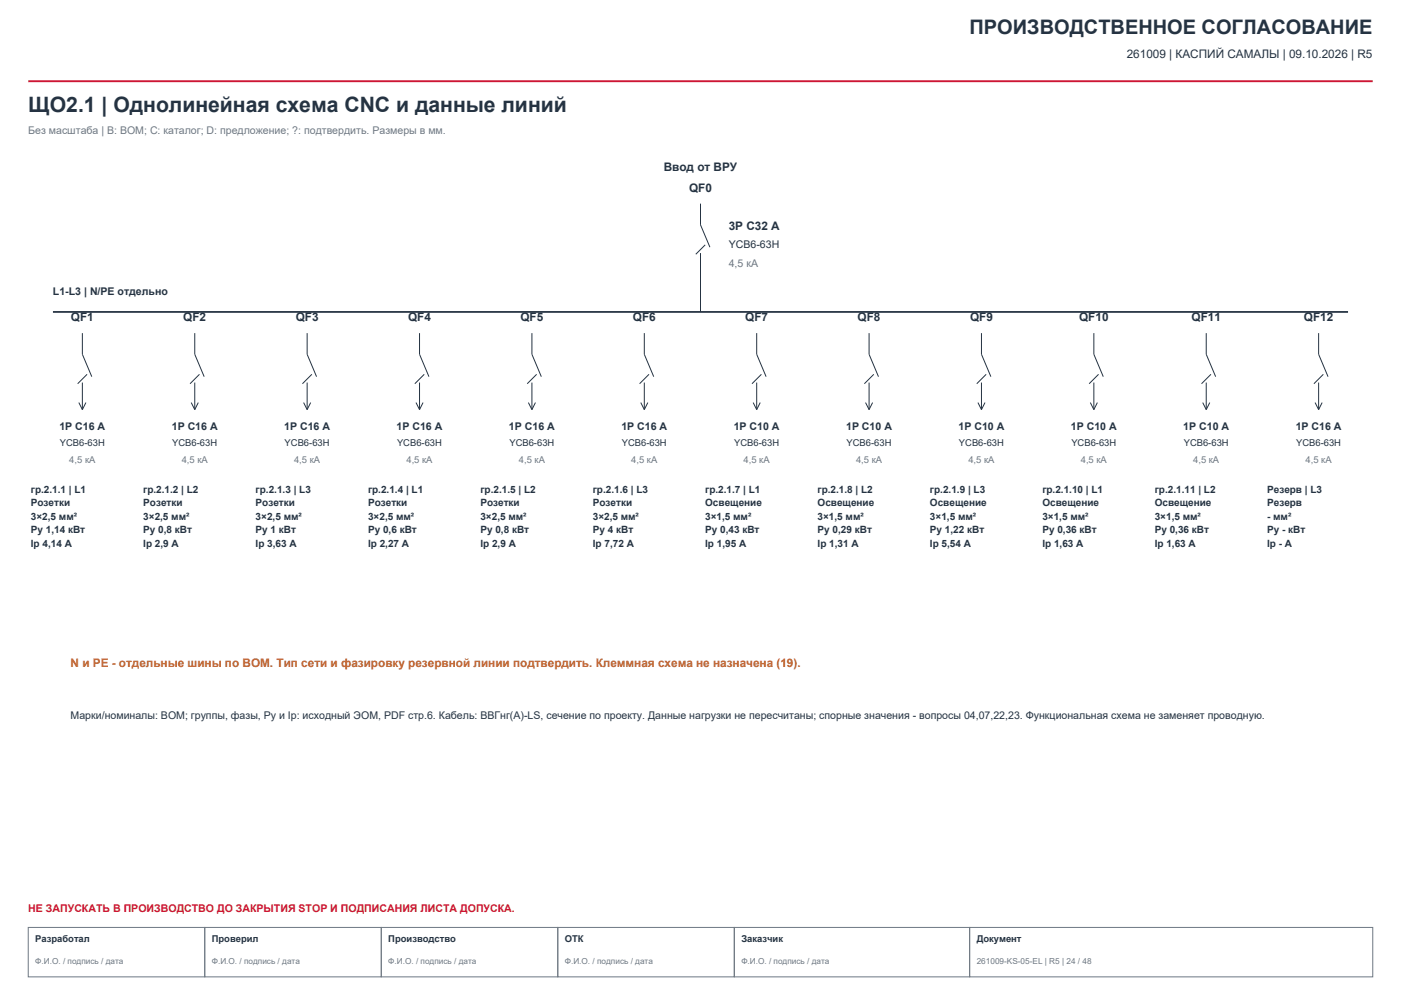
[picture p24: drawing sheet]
<svg xmlns="http://www.w3.org/2000/svg" width="420mm" height="297mm" viewBox="0 0 420 297" stroke-linecap="round" stroke-linejoin="round" font-family="sans-serif">
<defs><g id="words">
<text font-size="6.3" fill="#253342" x="8.5" y="33.5">ЩО2.1 | Однолинейная схема CNC и данные линий</text>
<text font-size="6" fill="#253342" x="290.7" y="10.2">ПРОИЗВОДСТВЕННОЕ СОГЛАСОВАНИЕ</text>
<g font-size="3.5" fill="#253342">
<text x="337.8" y="17.3">261009 | КАСПИЙ САМАЛЫ | 09.10.2026 | R5</text>
<text x="199" y="51.2">Ввод от ВРУ</text>
<text x="206.6" y="57.5">QF0</text>
<text x="218.5" y="68.8">3P C32 A</text>
<text x="21.3" y="96.3">QF1</text>
<text x="55" y="96.3">QF2</text>
<text x="88.6" y="96.3">QF3</text>
<text x="122.3" y="96.3">QF4</text>
<text x="156" y="96.3">QF5</text>
<text x="189.7" y="96.3">QF6</text>
<text x="223.4" y="96.3">QF7</text>
<text x="257.1" y="96.3">QF8</text>
<text x="290.8" y="96.3">QF9</text>
<text x="323.5" y="96.3">QF10</text>
<text x="357.2" y="96.3">QF11</text>
<text x="390.9" y="96.3">QF12</text>
</g>
<text font-size="3.5" fill="#b56918" x="21.2" y="200">N и PE - отдельные шины по BOM. Тип сети и фазировку резервной линии подтвердить. Клеммная схема не назначена (19).</text>
<g font-size="3.2" fill="#6d7884">
<text x="8.5" y="40.2">Без масштаба | B: BOM; C: каталог; D: предложение; ?: подтвердить. Размеры в мм.</text>
<text x="218.5" y="80.1">4,5 кА</text>
</g>
<g font-size="3.2" fill="#253342">
<text x="218.5" y="74.4">YCB6-63H</text>
<text x="15.9" y="88.5">L1-L3 | N/PE отдельно</text>
<text x="17.8" y="128.8">1P C16 A</text>
<text x="51.5" y="128.8">1P C16 A</text>
<text x="85.2" y="128.8">1P C16 A</text>
<text x="118.9" y="128.8">1P C16 A</text>
<text x="152.6" y="128.8">1P C16 A</text>
<text x="186.3" y="128.8">1P C16 A</text>
<text x="220" y="128.8">1P C10 A</text>
<text x="253.7" y="128.8">1P C10 A</text>
<text x="287.3" y="128.8">1P C10 A</text>
<text x="321" y="128.8">1P C10 A</text>
<text x="354.7" y="128.8">1P C10 A</text>
<text x="388.4" y="128.8">1P C16 A</text>
<text x="21.2" y="215.5">Марки/номиналы: BOM; группы, фазы, Py и Ip: исходный ЭОМ, PDF стр.6. Кабель: ВВГнг(А)-LS, сечение по проекту. Данные нагрузки не пересчитаны; спорные значения - вопросы 04,07,22,23. Функциональная схема не заменяет проводную.</text>
</g>
<text font-size="3.2" fill="#cd1634" x="8.5" y="273.4">НЕ ЗАПУСКАТЬ В ПРОИЗВОДСТВО ДО ЗАКРЫТИЯ STOP И ПОДПИСАНИЯ ЛИСТА ДОПУСКА.</text>
<g font-size="3" fill="#253342">
<text x="9.3" y="147.6">гр.2.1.1 | L1</text>
<text x="43" y="147.6">гр.2.1.2 | L2</text>
<text x="76.6" y="147.6">гр.2.1.3 | L3</text>
<text x="110.3" y="147.6">гр.2.1.4 | L1</text>
<text x="144" y="147.6">гр.2.1.5 | L2</text>
<text x="177.7" y="147.6">гр.2.1.6 | L3</text>
<text x="211.4" y="147.6">гр.2.1.7 | L1</text>
<text x="245.1" y="147.6">гр.2.1.8 | L2</text>
<text x="278.8" y="147.6">гр.2.1.9 | L3</text>
<text x="312.5" y="147.6">гр.2.1.10 | L1</text>
<text x="346.2" y="147.6">гр.2.1.11 | L2</text>
<text x="379.9" y="147.6">Резерв | L3</text>
<text x="9.3" y="151.7">Розетки</text>
<text x="9.3" y="155.7">3×2,5 мм²</text>
<text x="43" y="151.7">Розетки</text>
<text x="43" y="155.7">3×2,5 мм²</text>
<text x="76.6" y="151.7">Розетки</text>
<text x="76.6" y="155.7">3×2,5 мм²</text>
<text x="110.3" y="151.7">Розетки</text>
<text x="110.3" y="155.7">3×2,5 мм²</text>
<text x="144" y="151.7">Розетки</text>
<text x="144" y="155.7">3×2,5 мм²</text>
<text x="177.7" y="151.7">Розетки</text>
<text x="177.7" y="155.7">3×2,5 мм²</text>
<text x="211.4" y="151.7">Освещение</text>
<text x="211.4" y="155.7">3×1,5 мм²</text>
<text x="245.1" y="151.7">Освещение</text>
<text x="245.1" y="155.7">3×1,5 мм²</text>
<text x="278.8" y="151.7">Освещение</text>
<text x="278.8" y="155.7">3×1,5 мм²</text>
<text x="312.5" y="151.7">Освещение</text>
<text x="312.5" y="155.7">3×1,5 мм²</text>
<text x="346.2" y="151.7">Освещение</text>
<text x="346.2" y="155.7">3×1,5 мм²</text>
<text x="379.9" y="151.7">Резерв</text>
<text x="379.9" y="155.7">- мм²</text>
<text x="9.3" y="159.8">Py 1,14 кВт</text>
<text x="43" y="159.8">Py 0,8 кВт</text>
<text x="76.6" y="159.8">Py 1 кВт</text>
<text x="110.3" y="159.8">Py 0,6 кВт</text>
<text x="144" y="159.8">Py 0,8 кВт</text>
<text x="177.7" y="159.8">Py 4 кВт</text>
<text x="211.4" y="159.8">Py 0,43 кВт</text>
<text x="245.1" y="159.8">Py 0,29 кВт</text>
<text x="278.8" y="159.8">Py 1,22 кВт</text>
<text x="312.5" y="159.8">Py 0,36 кВт</text>
<text x="346.2" y="159.8">Py 0,36 кВт</text>
<text x="379.9" y="159.8">Py - кВт</text>
<text x="9.3" y="163.8">Ip 4,14 A</text>
<text x="43" y="163.8">Ip 2,9 A</text>
<text x="76.6" y="163.8">Ip 3,63 A</text>
<text x="110.3" y="163.8">Ip 2,27 A</text>
<text x="144" y="163.8">Ip 2,9 A</text>
<text x="177.7" y="163.8">Ip 7,72 A</text>
<text x="211.4" y="163.8">Ip 1,95 A</text>
<text x="245.1" y="163.8">Ip 1,31 A</text>
<text x="278.8" y="163.8">Ip 5,54 A</text>
<text x="312.5" y="163.8">Ip 1,63 A</text>
<text x="346.2" y="163.8">Ip 1,63 A</text>
<text x="379.9" y="163.8">Ip - A</text>
</g>
<g font-size="2.8" fill="#253342">
<text x="17.9" y="133.7">YCB6-63H</text>
<text x="51.6" y="133.7">YCB6-63H</text>
<text x="85.3" y="133.7">YCB6-63H</text>
<text x="119" y="133.7">YCB6-63H</text>
<text x="152.7" y="133.7">YCB6-63H</text>
<text x="186.4" y="133.7">YCB6-63H</text>
<text x="220.1" y="133.7">YCB6-63H</text>
<text x="253.8" y="133.7">YCB6-63H</text>
<text x="287.5" y="133.7">YCB6-63H</text>
<text x="321.2" y="133.7">YCB6-63H</text>
<text x="354.9" y="133.7">YCB6-63H</text>
<text x="388.6" y="133.7">YCB6-63H</text>
<text x="10.6" y="282.2">Разработал</text>
<text x="63.5" y="282.2">Проверил</text>
<text x="116.4" y="282.2">Производство</text>
<text x="169.3" y="282.2">ОТК</text>
<text x="222.2" y="282.2">Заказчик</text>
<text x="292.8" y="282.2">Документ</text>
</g>
<g font-size="2.8" fill="#6d7884">
<text x="20.8" y="138.6">4,5 кА</text>
<text x="54.5" y="138.6">4,5 кА</text>
<text x="88.2" y="138.6">4,5 кА</text>
<text x="121.9" y="138.6">4,5 кА</text>
<text x="155.5" y="138.6">4,5 кА</text>
<text x="189.2" y="138.6">4,5 кА</text>
<text x="222.9" y="138.6">4,5 кА</text>
<text x="256.6" y="138.6">4,5 кА</text>
<text x="290.3" y="138.6">4,5 кА</text>
<text x="324" y="138.6">4,5 кА</text>
<text x="357.7" y="138.6">4,5 кА</text>
<text x="391.4" y="138.6">4,5 кА</text>
</g>
<g font-size="2.5" fill="#6d7884">
<text x="10.6" y="288.9">Ф.И.О. / подпись / дата</text>
<text x="63.5" y="288.9">Ф.И.О. / подпись / дата</text>
<text x="116.4" y="288.9">Ф.И.О. / подпись / дата</text>
<text x="169.3" y="288.9">Ф.И.О. / подпись / дата</text>
<text x="222.2" y="288.9">Ф.И.О. / подпись / дата</text>
<text x="292.8" y="288.9">261009-KS-05-EL | R5 | 24 / 48</text>
</g>
</g></defs>
<path d="M8.5 24.3h403" fill="none" stroke="#cd1634" stroke-width=".56"/>
<path d="M8.5 278h52.9v14.8h-52.9zM61.4 278h52.9v14.8h-52.9zM114.3 278h52.9v14.8h-52.9zM167.2 278h52.9v14.8h-52.9zM220.1 278h70.6v14.8h-70.6zM290.7 278h120.8v14.8h-120.8z" fill="none" stroke="#6d7884" stroke-width=".3"/>
<g fill="none" stroke="#253342" stroke-width=".3">
<path d="M210 61v6.4l2.8 6.7M210 75.8v17.7M211.4 73.4l-2.8 2.8M24.7 99.8v6.4l2.8 6.7M58.4 99.8v6.4l2.8 6.7M92.1 99.8v6.4l2.8 6.7M125.8 99.8v6.4l2.8 6.7M159.5 99.8v6.4l2.8 6.7M193.2 99.8v6.4l2.8 6.7M226.8 99.8v6.4l2.9 6.7M260.5 99.8v6.4l2.9 6.7M294.2 99.8v6.4l2.9 6.7"/>
<path d="M327.9 99.8v6.4l2.8 6.7M361.6 99.8v6.4l2.8 6.7M395.3 99.8v6.4l2.8 6.7M24.7 114.7v8.1M26.1 112.2l-2.8 2.8M58.4 114.7v8.1M59.8 112.2l-2.8 2.8M92.1 114.7v8.1M93.5 112.2l-2.8 2.8M125.8 114.7v8.1M127.2 112.2l-2.8 2.8M159.5 114.7v8.1"/>
<path d="M160.9 112.2l-2.8 2.8M193.2 114.7v8.1M194.6 112.2l-2.9 2.8M226.8 114.7v8.1M228.3 112.2l-2.9 2.8M260.5 114.7v8.1M261.9 112.2l-2.8 2.8M294.2 114.7v8.1M295.6 112.2l-2.8 2.8M327.9 114.7v8.1M329.3 112.2l-2.8 2.8M361.6 114.7v8.1"/>
<path d="M363 112.2l-2.8 2.8M395.3 114.7v8.1M396.7 112.2l-2.8 2.8M23.6 120.6l1.1 2.2M25.8 120.6l-1.1 2.2M57.3 120.6l1.1 2.2M59.4 120.6l-1 2.2M91 120.6l1.1 2.2M93.1 120.6l-1 2.2M124.7 120.6l1.1 2.2M126.8 120.6l-1 2.2M158.4 120.6l1.1 2.2"/>
<path d="M160.5 120.6l-1 2.2M192.1 120.6l1.1 2.2M194.2 120.6l-1 2.2M225.8 120.6l1 2.2M227.9 120.6l-1.1 2.2M259.5 120.6l1 2.2M261.6 120.6l-1.1 2.2M293.2 120.6l1 2.2M295.3 120.6l-1.1 2.2M326.9 120.6l1 2.2M329 120.6l-1.1 2.2M360.6 120.6l1 2.2"/>
<path d="M362.7 120.6l-1.1 2.2M394.2 120.6l1.1 2.2M396.4 120.6l-1.1 2.2"/>
</g>
<path d="M15.9 93.5h388.2" fill="none" stroke="#253342" stroke-width=".53"/>
<use href="#words"/>
</svg>
